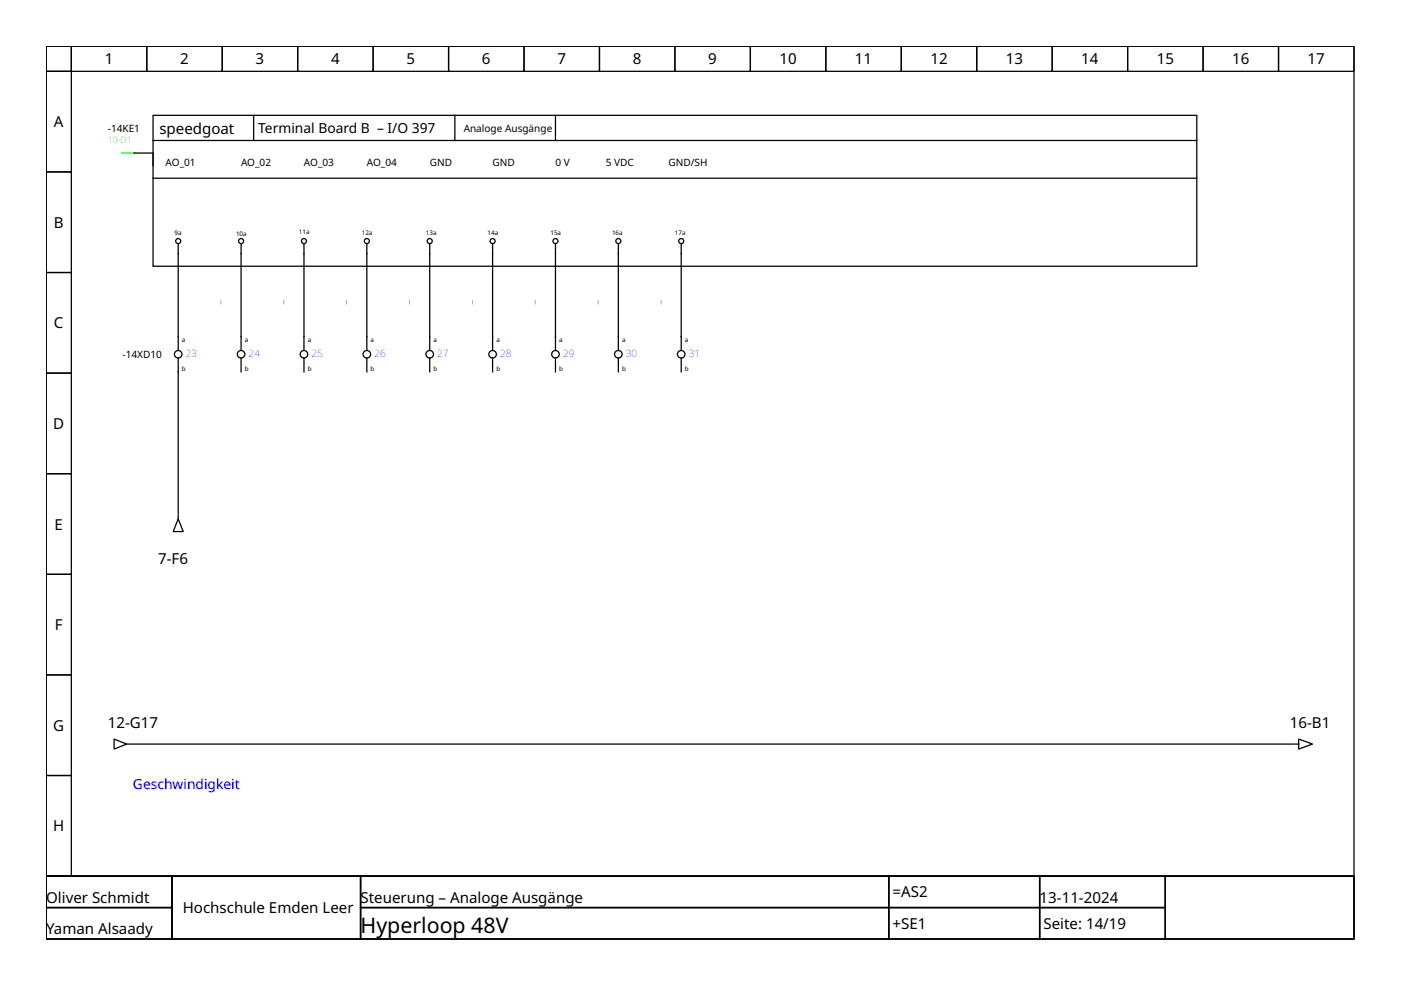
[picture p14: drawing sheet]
<svg xmlns="http://www.w3.org/2000/svg" width="297mm" height="210mm" viewBox="0 0 297 210" stroke-linecap="round" stroke-linejoin="round" font-family="sans-serif">
<defs><g id="words">
<text font-size="4.5" x="76.4" y="197.8">Hyperloop 48V</text>
<g font-size="3.2">
<text x="22.2" y="13.7">1</text>
<text x="38.2" y="13.7">2</text>
<text x="54.2" y="13.7">3</text>
<text x="70.2" y="13.7">4</text>
<text x="86.2" y="13.7">5</text>
<text x="102.2" y="13.7">6</text>
<text x="118.2" y="13.7">7</text>
<text x="134.2" y="13.7">8</text>
<text x="150.2" y="13.7">9</text>
<text x="165.3" y="13.7">10</text>
<text x="181.3" y="13.7">11</text>
<text x="197.3" y="13.7">12</text>
<text x="213.3" y="13.7">13</text>
<text x="229.3" y="13.7">14</text>
<text x="245.2" y="13.7">15</text>
<text x="261.2" y="13.7">16</text>
<text x="277.2" y="13.7">17</text>
<text x="11.4" y="27">A</text>
<text x="33.8" y="28.5">speedgoat</text>
<text x="11.4" y="48.3">B</text>
<text x="11.4" y="69.6">C</text>
<text x="11.3" y="91">D</text>
<text x="11.6" y="112.3">E</text>
<text x="33.5" y="119.6">7-F6</text>
<text x="11.6" y="133.6">F</text>
<text x="11.3" y="155">G</text>
<text x="22.9" y="154.3">12-G17</text>
<text x="273.5" y="154.3">16-B1</text>
<text x="11.3" y="176.3">H</text>
<text x="9.8" y="191.4">Oliver Schmidt</text>
<text x="76.4" y="191.4">Steuerung – Analoge Ausgänge</text>
<text x="189.3" y="190.3">=AS2</text>
<text x="220.4" y="191.4">13-11-2024</text>
<text x="38.7" y="193.6">Hochschule Emden Leer</text>
<text x="189.3" y="197">+SE1</text>
<text x="221.2" y="197">Seite: 14/19</text>
<text x="9.8" y="198">Yaman Alsaady</text>
</g>
<text font-size="2.9" x="54.7" y="28.2">Terminal Board B – I/O 397</text>
<text font-size="2.9" fill="#00f" x="28.2" y="167.4">Geschwindigkeit</text>
<g font-size="2.4">
<text x="47.1" y="63.6" transform="rotate(90 47.1 63.6)">_</text>
<text x="60.4" y="63.6" transform="rotate(90 60.4 63.6)">_</text>
<text x="73.8" y="63.6" transform="rotate(90 73.8 63.6)">_</text>
<text x="87.1" y="63.6" transform="rotate(90 87.1 63.6)">_</text>
<text x="100.4" y="63.6" transform="rotate(90 100.4 63.6)">_</text>
<text x="113.8" y="63.6" transform="rotate(90 113.8 63.6)">_</text>
<text x="127.1" y="63.6" transform="rotate(90 127.1 63.6)">_</text>
<text x="140.4" y="63.6" transform="rotate(90 140.4 63.6)">_</text>
</g>
<g font-size="2.1">
<text x="22.9" y="27.9">-14KE1</text>
<text x="98.3" y="27.9">Analoge Ausgänge</text>
<text x="35.1" y="35.1">AO_01</text>
<text x="51.1" y="35.1">AO_02</text>
<text x="64.4" y="35.1">AO_03</text>
<text x="77.8" y="35.1">AO_04</text>
<text x="91.1" y="35.1">GND</text>
<text x="104.4" y="35.1">GND</text>
<text x="117.8" y="35.1">0 V</text>
<text x="128.4" y="35.1">5 VDC</text>
<text x="141.8" y="35.1">GND/SH</text>
<text x="26" y="75.9">-14XD10</text>
</g>
<g font-size="2.1" fill="#00f">
<text x="39.4" y="75.6">23</text>
<text x="52.7" y="75.6">24</text>
<text x="66" y="75.6">25</text>
<text x="79.4" y="75.6">26</text>
<text x="92.7" y="75.6">27</text>
<text x="106" y="75.6">28</text>
<text x="119.4" y="75.6">29</text>
<text x="132.7" y="75.6">30</text>
<text x="146" y="75.6">31</text>
</g>
<text font-size="1.9" fill="#0a0" x="22.9" y="30.3">10-D1</text>
<g font-size="1.3">
<text x="37" y="49.8">9a</text>
<text x="50" y="50">10a</text>
<text x="63.4" y="49.5">11a</text>
<text x="76.7" y="49.8">12a</text>
<text x="90.3" y="49.8">13a</text>
<text x="103.4" y="49.8">14a</text>
<text x="116.7" y="49.8">15a</text>
<text x="129.8" y="49.8">16a</text>
<text x="143.1" y="49.8">17a</text>
<text x="38.6" y="72.4">a</text>
<text x="51.9" y="72.4">a</text>
<text x="65.2" y="72.4">a</text>
<text x="78.6" y="72.4">a</text>
<text x="91.9" y="72.4">a</text>
<text x="105.2" y="72.4">a</text>
<text x="118.6" y="72.4">a</text>
<text x="131.9" y="72.4">a</text>
<text x="145.2" y="72.4">a</text>
<text x="38.6" y="78.6">b</text>
<text x="51.9" y="78.6">b</text>
<text x="65.2" y="78.6">b</text>
<text x="78.6" y="78.6">b</text>
<text x="91.9" y="78.6">b</text>
<text x="105.2" y="78.6">b</text>
<text x="118.6" y="78.6">b</text>
<text x="131.9" y="78.6">b</text>
<text x="145.2" y="78.6">b</text>
</g>
</g></defs>
<g fill="none" stroke="#000" stroke-width=".27">
<path d="M9.8 9.8h277.3v176h-277.3zM9.8 9.8h5.3v5.3h-5.3zM9.8 15.1h5.3v21.4h-5.3zM15.1 9.8h16v5.3h-16zM31.1 9.8h16v5.3h-16zM47.1 9.8h16v5.3h-16zM63.1 9.8h16v5.3h-16zM79.1 9.8h16v5.3h-16zM95.1 9.8h16v5.3h-16zM111.1 9.8h16v5.3h-16zM127.1 9.8h16v5.3h-16zM143.1 9.8h16v5.3h-16z"/>
<path d="M159.1 9.8h16v5.3h-16zM175.1 9.8h16v5.3h-16zM191.1 9.8h16v5.3h-16zM207.1 9.8h16v5.3h-16zM223.1 9.8h16v5.3h-16zM239.1 9.8h16v5.3h-16zM255.1 9.8h16v5.3h-16zM271.1 9.8h16v5.3h-16zM9.8 36.5h5.3v21.3h-5.3zM28.5 32.5h4v2.6M32.5 24.5h221.2v31.9h-221.2zM32.5 29.8h221.2"/>
<path d="M32.5 37.8h221.2M53.8 24.5v5.3M96.4 24.5v5.3M117.8 24.5v5.3M9.8 57.8h5.3v21.3h-5.3zM37.8 51.6v22.7M51.1 51.6v22.7M64.4 51.6v22.7M77.8 51.6v22.7M91.1 51.6v22.7M104.4 51.6v22.7M117.8 51.6v22.7"/>
<path d="M131.1 51.6v22.7M144.4 51.6v22.7M9.8 79.1h5.3v21.3h-5.3zM37.8 75.9v33.1M51.1 75.9v2.9M64.4 75.9v2.9M77.8 75.9v2.9M91.1 75.9v2.9M104.4 75.9v2.9M117.8 75.9v2.9M131.1 75.9v2.9M144.4 75.9v2.9"/>
<path d="M9.8 100.4h5.3v21.4h-5.3zM37.8 110l1.1 2.7h-2.2zM37.8 109.2v.8M9.8 121.8h5.3v21.3h-5.3zM9.8 143.1h5.3v21.3h-5.3zM24.2 156.7l2.7 1.1-2.7 1zM26.9 157.8h.8M27.9 157.8h246.4M274.5 157.8h.8M275.3 156.7l3 1.1-3 1zM9.8 164.4h5.3v21.4h-5.3zM9.8 185.8h277.3v13.3h-277.3z"/>
<path d="M9.8 185.8h26.7v6.6h-26.7zM9.8 192.4h26.7v6.7h-26.7zM36.5 185.8h39.9v13.3h-39.9zM76.4 185.8h112v6.6h-112zM76.4 192.4h112v6.7h-112zM188.4 185.8h32v6.6h-32zM188.4 192.4h32v6.7h-32zM220.4 185.8h26.7v6.6h-26.7zM220.4 192.4h26.7v6.7h-26.7zM247.1 185.8h40v13.3h-40z"/>
<circle cx="37.8" cy="51.1" r=".53"/>
<circle cx="51.1" cy="51.1" r=".53"/>
<circle cx="64.4" cy="51.1" r=".53"/>
<circle cx="77.8" cy="51.1" r=".53"/>
<circle cx="91.1" cy="51.1" r=".53"/>
<circle cx="104.4" cy="51.1" r=".53"/>
<circle cx="117.8" cy="51.1" r=".53"/>
<circle cx="131.1" cy="51.1" r=".53"/>
<circle cx="144.4" cy="51.1" r=".53"/>
<circle cx="37.8" cy="75.1" r=".8"/>
<circle cx="51.1" cy="75.1" r=".8"/>
<circle cx="64.4" cy="75.1" r=".8"/>
<circle cx="77.8" cy="75.1" r=".8"/>
<circle cx="91.1" cy="75.1" r=".8"/>
<circle cx="104.4" cy="75.1" r=".8"/>
<circle cx="117.8" cy="75.1" r=".8"/>
<circle cx="131.1" cy="75.1" r=".8"/>
<circle cx="144.4" cy="75.1" r=".8"/>
</g>
<path d="M25.8 32.5h2.7" fill="none" stroke="#0f0" stroke-width=".27"/>
<use href="#words"/>
</svg>
